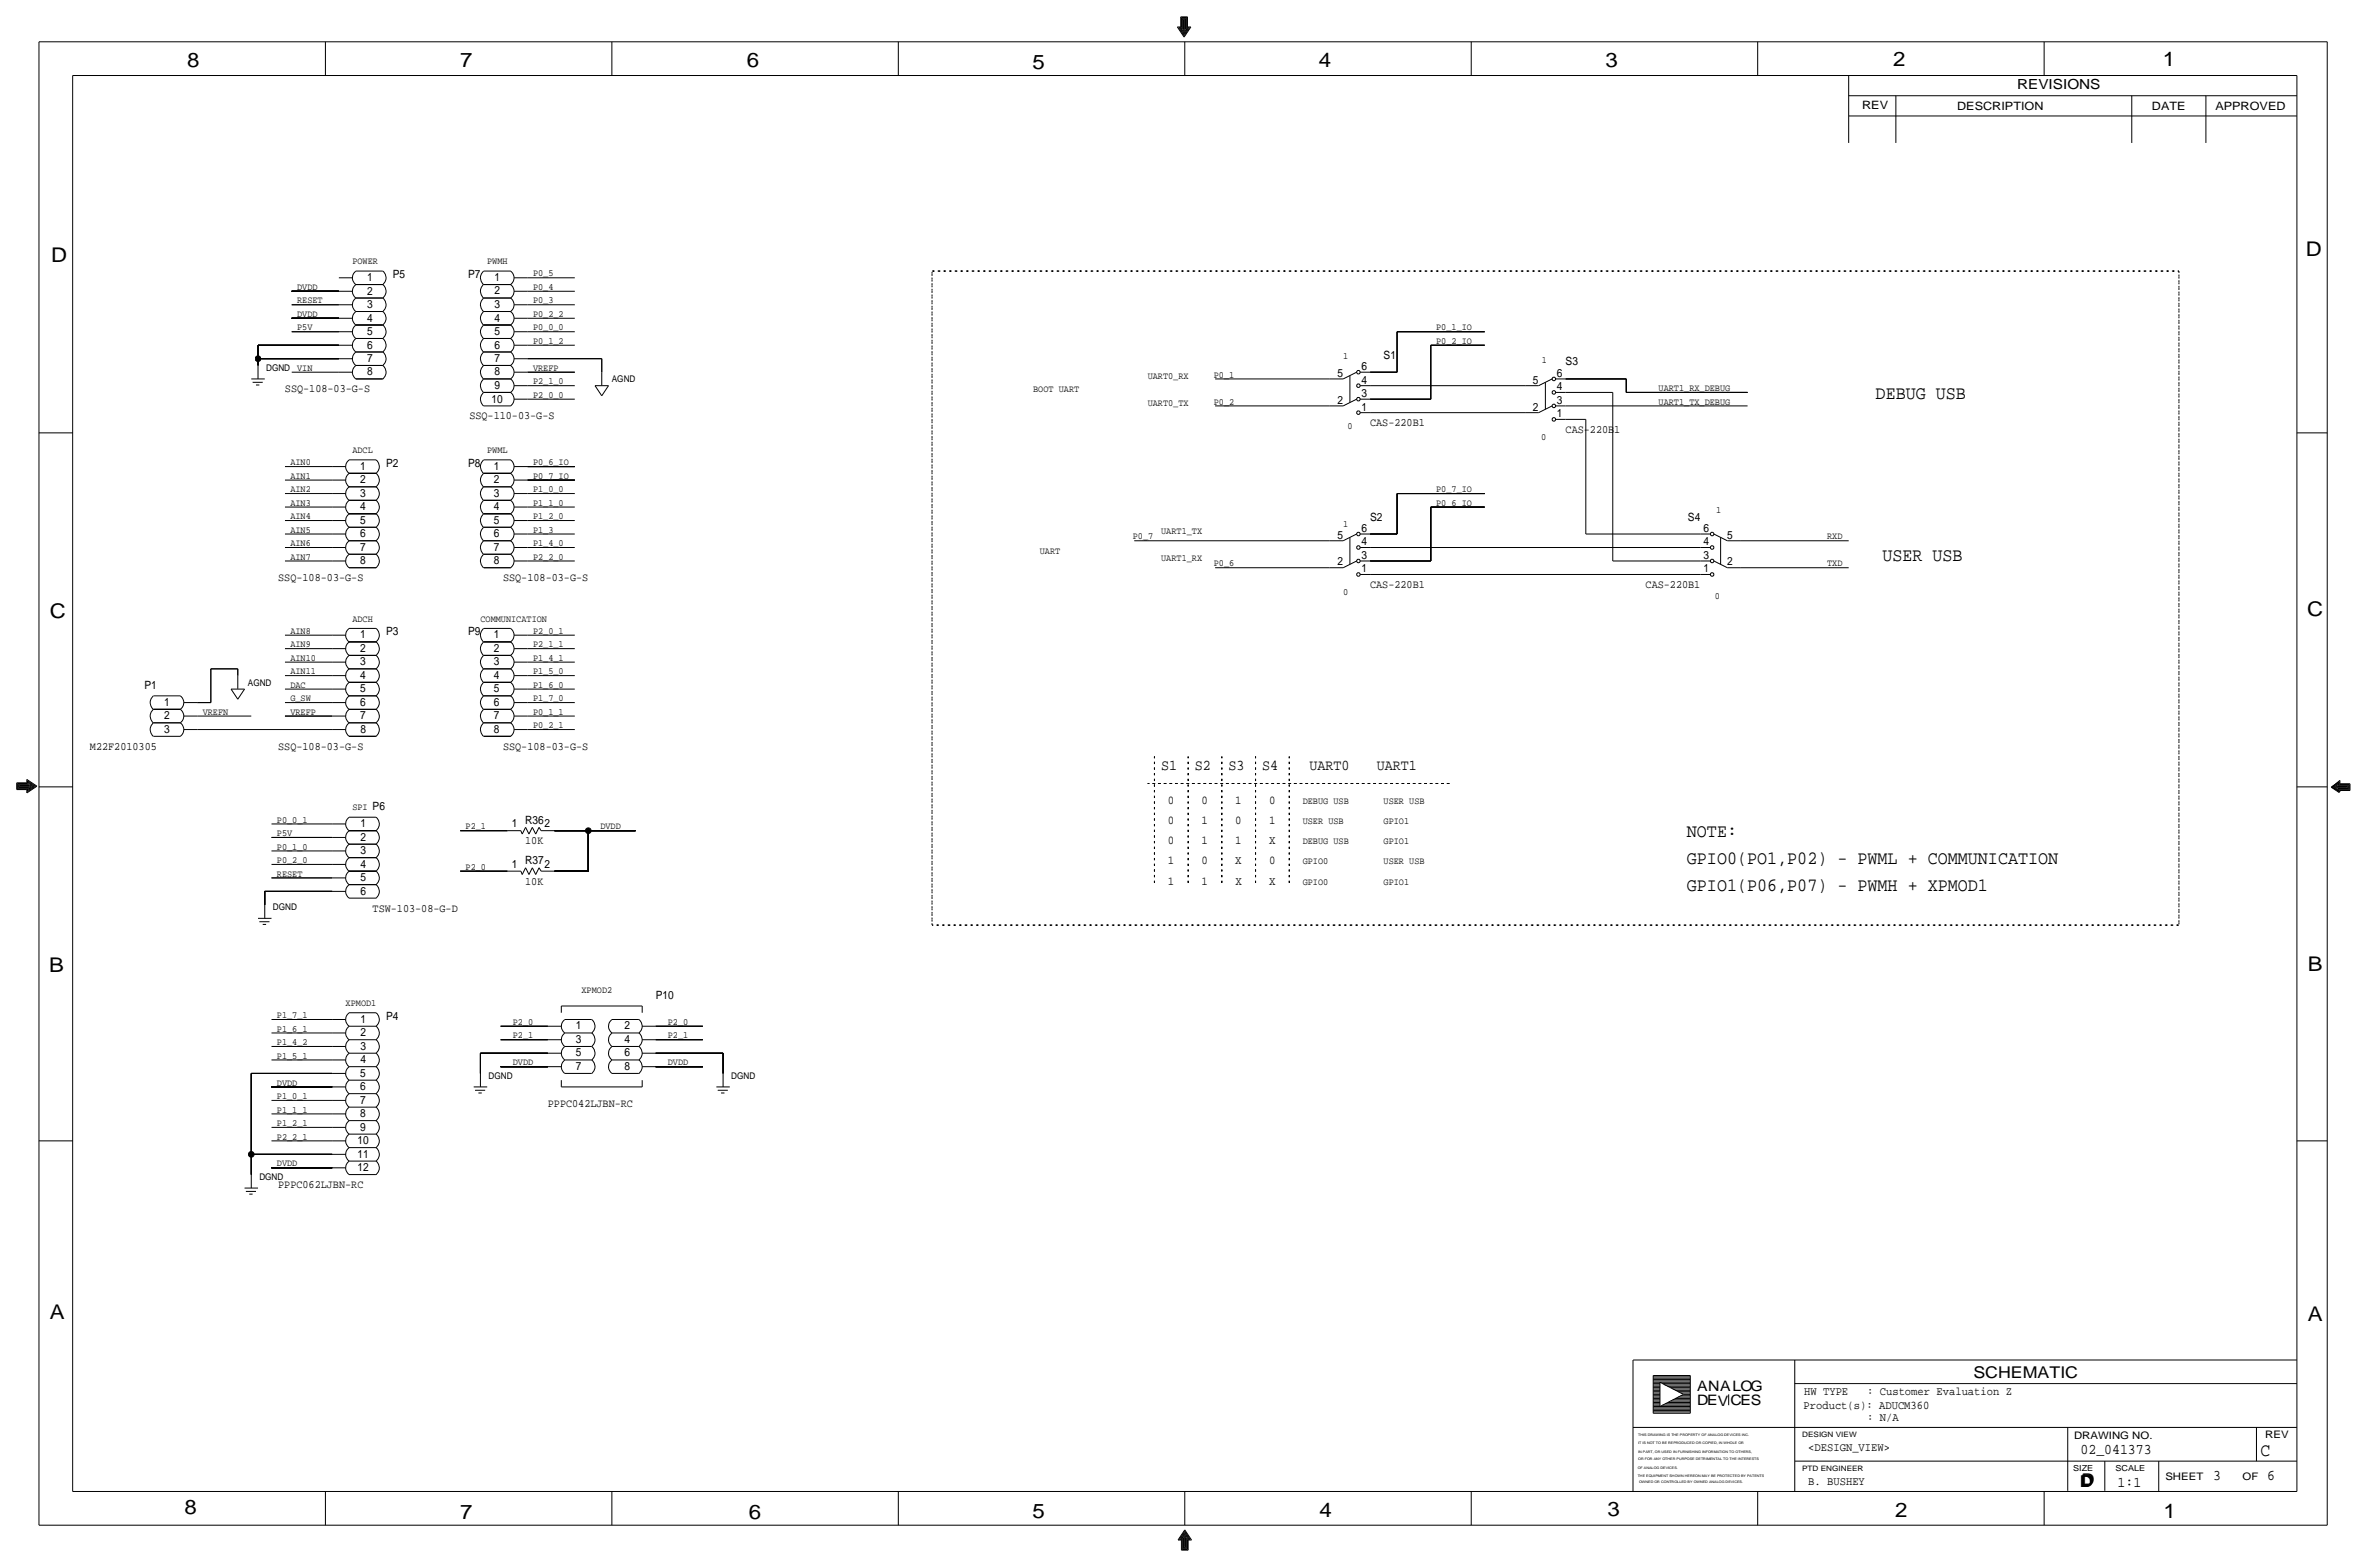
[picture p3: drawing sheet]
<svg xmlns="http://www.w3.org/2000/svg" width="892mm" height="590mm" viewBox="0 0 892 590" stroke-linecap="round" stroke-linejoin="round" font-family="sans-serif">
<defs><g id="words">
<g font-size="7.6">
<text x="70.6" y="25.4">8</text>
<text x="173.4" y="25.4">7</text>
<text x="281.4" y="25.1">6</text>
<text x="389.1" y="26.2">5</text>
<text x="497" y="25.4">4</text>
<text x="605" y="25.1">3</text>
<text x="713.4" y="24.9">2</text>
<text x="815" y="24.9">1</text>
<text x="19.3" y="98.8">D</text>
<text x="868.9" y="96.5">D</text>
<text x="18.8" y="232.7">C</text>
<text x="869.4" y="232.1">C</text>
<text x="869.6" y="365.8">B</text>
<text x="18.5" y="366">B</text>
<text x="18.8" y="496.8">A</text>
<text x="869.6" y="497.6">A</text>
<text x="69.6" y="570.5">8</text>
<text x="173.4" y="572.3">7</text>
<text x="282.2" y="572.3">6</text>
<text x="389.1" y="571.7">5</text>
<text x="497.3" y="571.5">4</text>
<text x="605.7" y="571.2">3</text>
<text x="714.2" y="571.5">2</text>
<text x="815.3" y="572">1</text>
</g>
<g font-size="7.1">
<text x="706.8" y="150.4">DEBUG USB</text>
<text x="709.4" y="211.3">USER USB</text>
<text x="635.7" y="315.5">NOTE:</text>
<text x="635.7" y="325.6">GPIO0(PO1,P02) - PWML + COMMUNICATION</text>
<text x="635.7" y="335.8">GPIO1(P06,P07) - PWMH + XPMOD1</text>
</g>
<text font-size="7" x="851.9" y="548.4">C</text>
<g font-size="6.1">
<text x="743.7" y="518.9">SCHEMATIC</text>
<text x="783.8" y="560.3">D</text>
<text x="784.3" y="559.8">D</text>
</g>
<g font-size="5.6">
<text x="437.6" y="290.1">S1</text>
<text x="450.3" y="290.1">S2</text>
<text x="463" y="290.1">S3</text>
<text x="475.7" y="290.1">S4</text>
<text x="493.5" y="290.1">UART0</text>
<text x="518.9" y="290.1">UART1</text>
<text x="784" y="547.9">02_041373</text>
<text x="834.1" y="557.5">3</text>
<text x="854.4" y="557.5">6</text>
<text x="798" y="560.1">1:1</text>
</g>
<g font-size="5.4">
<text x="639.5" y="524.2">ANALOG</text>
<text x="639.5" y="529.3">DEV</text>
<text x="652.1" y="529.3">CES</text>
</g>
<text font-size="5.2" x="760.2" y="33.5">REVISIONS</text>
<g font-size="4.5">
<text x="440.1" y="302.8">0</text>
<text x="452.8" y="302.8">0</text>
<text x="465.5" y="302.8">1</text>
<text x="478.2" y="302.8">0</text>
<text x="440.1" y="310.4">0</text>
<text x="452.8" y="310.4">1</text>
<text x="465.5" y="310.4">0</text>
<text x="478.2" y="310.4">1</text>
<text x="440.1" y="318">0</text>
<text x="452.8" y="318">1</text>
<text x="465.5" y="318">1</text>
<text x="478.2" y="318">X</text>
<text x="440.1" y="325.6">1</text>
<text x="452.8" y="325.6">0</text>
<text x="465.5" y="325.6">X</text>
<text x="478.2" y="325.6">0</text>
<text x="440.1" y="333.2">1</text>
<text x="452.8" y="333.2">1</text>
<text x="465.5" y="333.2">X</text>
<text x="478.2" y="333.2">X</text>
</g>
<g font-size="4.4">
<text x="679.9" y="525.5">HW TYPE</text>
<text x="703.6" y="525.5">: Customer Evaluation Z</text>
<text x="679.7" y="530.9">Product(s): ADUCM360</text>
<text x="703.6" y="535.2">: N/A</text>
<text x="681.4" y="546.6">&lt;DESIGN_VIEW&gt;</text>
<text x="681.4" y="559.3">B. BUSHEY</text>
</g>
<g font-size="4.3">
<text x="701.8" y="41.1">REV</text>
<text x="737.6" y="41.4">DESCRIPTION</text>
<text x="811" y="41.4">DATE</text>
<text x="834.8" y="41.4">APPROVED</text>
<text x="138.3" y="105.9">1</text>
<text x="148" y="104.7">P5</text>
<text x="176.4" y="104.7">P7</text>
<text x="186.3" y="105.9">1</text>
<text x="138.3" y="111">2</text>
<text x="186.3" y="110.9">2</text>
<text x="138.3" y="116.1">3</text>
<text x="186.3" y="116">3</text>
<text x="138.3" y="121.1">4</text>
<text x="186.3" y="121.2">4</text>
<text x="138.3" y="126.2">5</text>
<text x="138.3" y="131.3">6</text>
<text x="186.3" y="126.2">5</text>
<text x="186.3" y="131.3">6</text>
<text x="138.3" y="136.4">7</text>
<text x="186.3" y="136.4">7</text>
<text x="521.4" y="135.1">S1</text>
<text x="590" y="137.7">S3</text>
<text x="138.3" y="141.4">8</text>
<text x="186.3" y="141.4">8</text>
<text x="504" y="142">5</text>
<text x="513" y="139.4">6</text>
<text x="586.7" y="142">6</text>
<text x="107.4" y="147.8">SSQ-108-03-G-S</text>
<text x="186.3" y="146.5">9</text>
<text x="513" y="149.6">3</text>
<text x="513" y="144.5">4</text>
<text x="577.7" y="144.5">5</text>
<text x="586.7" y="147">4</text>
<text x="185.3" y="151.6">10</text>
<text x="504" y="152.1">2</text>
<text x="513" y="154.7">1</text>
<text x="577.7" y="154.7">2</text>
<text x="586.7" y="152.1">3</text>
<text x="176.9" y="158">SSQ-110-03-G-S</text>
<text x="516.3" y="160.5">CAS-220B1</text>
<text x="586.7" y="157.2">1</text>
<text x="590" y="163.1">CAS-220B1</text>
<text x="135.8" y="177">1</text>
<text x="145.5" y="175.8">P2</text>
<text x="176.4" y="175.8">P8</text>
<text x="186.1" y="177">1</text>
<text x="135.8" y="182.1">2</text>
<text x="186.1" y="182.1">2</text>
<text x="135.8" y="187.2">3</text>
<text x="186.1" y="187.2">3</text>
<text x="135.8" y="192.2">4</text>
<text x="135.8" y="197.3">5</text>
<text x="186.1" y="192.2">4</text>
<text x="186.1" y="197.3">5</text>
<text x="516.3" y="196.1">S2</text>
<text x="636.1" y="196.1">S4</text>
<text x="135.8" y="202.4">6</text>
<text x="186.1" y="202.4">6</text>
<text x="504" y="202.9">5</text>
<text x="513" y="200.3">6</text>
<text x="642" y="200.4">6</text>
<text x="650.9" y="202.9">5</text>
<text x="135.8" y="207.5">7</text>
<text x="186.1" y="207.5">7</text>
<text x="513" y="205.4">4</text>
<text x="642" y="205.4">4</text>
<text x="135.8" y="212.6">8</text>
<text x="186.1" y="212.5">8</text>
<text x="504" y="213">2</text>
<text x="513" y="210.5">3</text>
<text x="513" y="215.6">1</text>
<text x="642" y="215.6">1</text>
<text x="642" y="210.5">3</text>
<text x="650.9" y="213">2</text>
<text x="104.9" y="218.9">SSQ-108-03-G-S</text>
<text x="189.6" y="218.9">SSQ-108-03-G-S</text>
<text x="516.3" y="221.5">CAS-220B1</text>
<text x="620.1" y="221.5">CAS-220B1</text>
<text x="145.5" y="239.3">P3</text>
<text x="176.4" y="239.3">P9</text>
<text x="135.8" y="240.5">1</text>
<text x="135.8" y="245.6">2</text>
<text x="186.1" y="240.5">1</text>
<text x="186.1" y="245.6">2</text>
<text x="135.8" y="250.6">3</text>
<text x="186.1" y="250.6">3</text>
<text x="135.8" y="255.7">4</text>
<text x="186.1" y="255.7">4</text>
<text x="54.5" y="259.6">P1</text>
<text x="135.8" y="260.8">5</text>
<text x="186.1" y="260.9">5</text>
<text x="61.9" y="265.9">1</text>
<text x="135.8" y="265.9">6</text>
<text x="186.1" y="265.9">6</text>
<text x="61.9" y="270.9">2</text>
<text x="135.8" y="270.9">7</text>
<text x="186.1" y="271">7</text>
<text x="61.9" y="276.1">3</text>
<text x="135.8" y="276.1">8</text>
<text x="186.1" y="276">8</text>
<text x="33.9" y="282.4">M22F2010305</text>
<text x="104.8" y="282.4">SSQ-108-03-G-S</text>
<text x="189.6" y="282.4">SSQ-108-03-G-S</text>
<text x="140.4" y="305.3">P6</text>
<text x="135.8" y="311.7">1</text>
<text x="192.9" y="311.6">1</text>
<text x="197.9" y="310.4">R36</text>
<text x="205.2" y="311.6">2</text>
<text x="135.8" y="316.7">2</text>
<text x="135.8" y="321.8">3</text>
<text x="197.9" y="318">10K</text>
<text x="135.8" y="326.9">4</text>
<text x="192.9" y="326.8">1</text>
<text x="197.9" y="325.6">R37</text>
<text x="205.2" y="326.8">2</text>
<text x="135.8" y="332">5</text>
<text x="197.9" y="333.2">10K</text>
<text x="135.8" y="337.1">6</text>
<text x="140.4" y="343.4">TSW-103-08-G-D</text>
<text x="247.1" y="376.4">P10</text>
<text x="135.8" y="385.3">1</text>
<text x="145.5" y="384.1">P4</text>
<text x="217.1" y="387.8">1</text>
<text x="235.4" y="387.8">2</text>
<text x="135.8" y="390.4">2</text>
<text x="135.8" y="395.5">3</text>
<text x="217.1" y="392.9">3</text>
<text x="235.4" y="392.9">4</text>
<text x="135.8" y="400.6">4</text>
<text x="217.1" y="397.9">5</text>
<text x="235.4" y="397.9">6</text>
<text x="135.8" y="405.6">5</text>
<text x="217.1" y="403">7</text>
<text x="235.4" y="403">8</text>
<text x="135.8" y="410.6">6</text>
<text x="135.8" y="415.7">7</text>
<text x="206.4" y="417.1">PPPC042LJBN-RC</text>
<text x="135.8" y="420.8">8</text>
<text x="135.8" y="425.9">9</text>
<text x="134.7" y="431">10</text>
<text x="134.7" y="436">11</text>
<text x="134.7" y="441.1">12</text>
<text x="104.8" y="447.5">PPPC062LJBN-RC</text>
</g>
<g font-size="3.9">
<text x="781.6" y="542.1">DRAWING NO.</text>
<text x="853.6" y="541.8">REV</text>
<text x="816" y="557.4">SHEET</text>
<text x="845.1" y="557.5">OF</text>
</g>
<g font-size="3.6">
<text x="132.8" y="99.6">POWER</text>
<text x="183.6" y="99.6">PWMH</text>
<text x="200.9" y="104.1">P0_5</text>
<text x="112" y="109.2">DVDD</text>
<text x="200.9" y="109.2">P0_4</text>
<text x="112" y="119.4">DVDD</text>
<text x="112" y="114.3">RESET</text>
<text x="200.9" y="114.3">P0_3</text>
<text x="200.9" y="119.4">P0_2_2</text>
<text x="112" y="124.5">P5V</text>
<text x="200.9" y="124.5">P0_0_0</text>
<text x="541.2" y="124.5">P0_1_IO</text>
<text x="200.9" y="129.5">P0_1_2</text>
<text x="541.2" y="129.5">P0_2_IO</text>
<text x="506.2" y="135.1">1</text>
<text x="581.1" y="136.7">1</text>
<text x="112" y="139.7">VIN</text>
<text x="200.9" y="139.7">VREFP</text>
<text x="432.5" y="142.7">UART0_RX</text>
<text x="457.4" y="142.2">P0_1</text>
<text x="200.9" y="144.8">P2_1_0</text>
<text x="200.9" y="149.9">P2_0_0</text>
<text x="389.3" y="147.8">BOOT UART</text>
<text x="625" y="147.3">UART1_RX_DEBUG</text>
<text x="432.5" y="152.9">UART0_TX</text>
<text x="457.4" y="152.4">P0_2</text>
<text x="625" y="152.4">UART1_TX_DEBUG</text>
<text x="507.7" y="161.6">0</text>
<text x="580.8" y="165.6">0</text>
<text x="132.8" y="170.7">ADCL</text>
<text x="183.6" y="170.7">PWML</text>
<text x="109.4" y="175.3">AIN0</text>
<text x="200.9" y="175.3">P0_6_IO</text>
<text x="109.4" y="185.4">AIN2</text>
<text x="109.4" y="180.3">AIN1</text>
<text x="200.9" y="185.4">P1_0_0</text>
<text x="200.9" y="180.3">P0_7_IO</text>
<text x="541.2" y="185.4">P0_7_IO</text>
<text x="109.4" y="190.5">AIN3</text>
<text x="200.9" y="190.5">P1_1_0</text>
<text x="541.2" y="190.5">P0_6_IO</text>
<text x="109.4" y="195.6">AIN4</text>
<text x="200.9" y="195.6">P1_2_0</text>
<text x="646.7" y="193.2">1</text>
<text x="109.4" y="200.7">AIN5</text>
<text x="200.9" y="200.7">P1_3</text>
<text x="426.9" y="203.2">P0_7</text>
<text x="437.6" y="201.2">UART1_TX</text>
<text x="506.2" y="198.6">1</text>
<text x="688.5" y="203.2">RXD</text>
<text x="109.4" y="205.7">AIN6</text>
<text x="200.9" y="205.7">P1_4_0</text>
<text x="391.9" y="208.8">UART</text>
<text x="109.4" y="210.8">AIN7</text>
<text x="200.9" y="210.8">P2_2_0</text>
<text x="437.6" y="211.3">UART1_RX</text>
<text x="457.4" y="213.4">P0_6</text>
<text x="688.5" y="213.4">TXD</text>
<text x="506.2" y="224">0</text>
<text x="646.2" y="225.7">0</text>
<text x="109.4" y="238.8">AIN8</text>
<text x="132.8" y="234.2">ADCH</text>
<text x="181.1" y="234.2">COMMUNICATION</text>
<text x="200.9" y="238.8">P2_0_1</text>
<text x="109.4" y="243.8">AIN9</text>
<text x="200.9" y="243.8">P2_1_1</text>
<text x="109.4" y="248.9">AIN10</text>
<text x="200.9" y="248.9">P1_4_1</text>
<text x="109.4" y="254">AIN11</text>
<text x="200.9" y="254">P1_5_0</text>
<text x="109.4" y="259.1">DAC</text>
<text x="200.9" y="259.1">P1_6_0</text>
<text x="76.4" y="269.2">VREFN</text>
<text x="109.4" y="269.2">VREFP</text>
<text x="109.4" y="264.2">G_SW</text>
<text x="200.9" y="264.2">P1_7_0</text>
<text x="200.9" y="269.2">P0_1_1</text>
<text x="200.9" y="274.3">P0_2_1</text>
<text x="132.8" y="305.3">SPI</text>
<text x="490.9" y="302.8">DEBUG USB</text>
<text x="521.4" y="302.8">USER USB</text>
<text x="104.3" y="309.9">P0_0_1</text>
<text x="490.9" y="310.4">USER USB</text>
<text x="521.4" y="310.4">GPIO1</text>
<text x="104.3" y="315">P5V</text>
<text x="175.5" y="312.4">P2_1</text>
<text x="226.3" y="312.4">DVDD</text>
<text x="104.3" y="320">P0_1_0</text>
<text x="490.9" y="318">DEBUG USB</text>
<text x="521.4" y="318">GPIO1</text>
<text x="104.3" y="325.1">P0_2_0</text>
<text x="175.5" y="327.7">P2_0</text>
<text x="490.9" y="325.6">GPIO0</text>
<text x="521.4" y="325.6">USER USB</text>
<text x="104.3" y="330.2">RESET</text>
<text x="490.9" y="333.2">GPIO0</text>
<text x="521.4" y="333.2">GPIO1</text>
<text x="219.2" y="373.9">XPMOD2</text>
<text x="104.3" y="383.5">P1_7_1</text>
<text x="130.3" y="379">XPMOD1</text>
<text x="104.3" y="388.6">P1_6_1</text>
<text x="193.2" y="386.1">P2_0</text>
<text x="251.7" y="386.1">P2_0</text>
<text x="104.3" y="393.7">P1_4_2</text>
<text x="193.2" y="391.2">P2_1</text>
<text x="251.7" y="391.2">P2_1</text>
<text x="104.3" y="398.8">P1_5_1</text>
<text x="193.2" y="401.3">DVDD</text>
<text x="251.7" y="401.3">DVDD</text>
<text x="104.3" y="408.9">DVDD</text>
<text x="104.3" y="414">P1_0_1</text>
<text x="104.3" y="419.1">P1_1_1</text>
<text x="104.3" y="424.2">P1_2_1</text>
<text x="104.3" y="429.3">P2_2_1</text>
<text x="104.3" y="439.4">DVDD</text>
</g>
<g font-size="3.5">
<text x="100.3" y="139.7">DGND</text>
<text x="230.6" y="144">AGND</text>
<text x="93.4" y="258.3">AGND</text>
<text x="102.8" y="342.9">DGND</text>
<text x="184.1" y="406.4">DGND</text>
<text x="275.5" y="406.4">DGND</text>
<text x="97.7" y="444.5">DGND</text>
</g>
<g font-size="3.1">
<text x="781.3" y="554">SIZE</text>
<text x="797.3" y="554">SCALE</text>
</g>
<g font-size="2.8">
<text x="679.1" y="541.3">DESIGN VIEW</text>
<text x="679.1" y="554">PTD ENGINEER</text>
</g>
<g font-size="1.3">
<text x="617.3" y="541.1">THIS DRAWING IS THE PROPERTY OF ANALOG DEVICES INC.</text>
<text x="617.3" y="543.9">IT IS NOT TO BE REPRODUCED OR COPIED, IN WHOLE OR</text>
<text x="617.3" y="547.2">IN PART, OR USED IN FURNISHING INFORMATION TO OTHERS,</text>
<text x="617.3" y="550">OR FOR ANY OTHER PURPOSE DETRIMENTAL TO THE INTERESTS</text>
<text x="617.2" y="553.2">OF ANALOG DEVICES.</text>
<text x="617.2" y="556.3">THE EQUIPMENT SHOWN HEREON MAY BE PROTECTED BY PATENTS</text>
<text x="617.7" y="558.8">OWNED OR CONTROLLED BY OWNED ANALOG DEVICES.</text>
</g>
</g></defs>
<!-- layer: Nets -->
<g fill="none" stroke="#000" stroke-width=".38">
<path d="M109.9 119.9h17.8zM109.9 109.7h17.8zM109.9 114.8h17.8zM198.8 119.9h17.8zM198.8 109.7h17.8zM198.8 104.6h17.8zM198.8 114.8h17.8zM97.2 135.1v2.6zM97.2 130v5.1zM97.2 135.1h30.5zM97.2 130h30.5zM109.9 125h17.8z"/>
<path d="M198.8 135.1h28zM198.8 130h17.8zM198.8 125h17.8zM226.8 135.1v5.1zM526.5 125v15.2zM526.5 125h33zM539.2 130h20.3zM539.2 130v20.4zM109.9 140.2h17.8zM198.8 140.2h17.8zM198.8 145.3h17.8zM198.8 150.4h17.8z"/>
<path d="M457.9 142.7h43.2zM457.9 152.9h43.2zM516.3 155.4h58.5zM516.3 145.3h58.5zM516.3 150.4h22.9zM516.3 140.2h10.2zM590 147.8h17.8zM590 158h7.6zM590 142.7h22.9zM590 152.9h68.6zM597.6 158v43.2zM607.8 147.8v63.5z"/>
<path d="M612.9 142.7v5.1zM612.9 147.8h45.7zM107.4 175.8h17.8zM198.8 175.8h17.8zM107.4 196.1h17.8zM107.4 185.9h17.8zM107.4 180.8h17.8zM107.4 191h17.8zM198.8 180.8h17.8zM198.8 185.9h17.8zM198.8 191h17.8zM198.8 196.1h17.8z"/>
<path d="M526.5 185.9v15.3zM526.5 185.9h33zM539.2 191v20.3zM539.2 191h20.3zM107.4 206.2h17.8zM107.4 201.2h17.8zM107.4 211.3h17.8zM198.8 211.3h17.8zM198.8 206.2h17.8zM198.8 201.2h17.8zM427.4 203.7h73.7zM457.9 213.9h43.2z"/>
<path d="M516.3 216.4h124.5zM516.3 206.2h124.5zM516.3 211.3h22.9zM516.3 201.2h10.2zM597.6 201.2h43.2zM607.8 211.3h33zM656 213.9h40.7zM656 203.7h40.7zM107.4 239.3h17.8zM198.8 239.3h17.8zM79.5 252v12.7zM79.5 252h10.1z"/>
<path d="M89.6 252v2.5zM107.4 259.6h17.8zM107.4 254.5h17.8zM107.4 244.3h17.8zM107.4 249.4h17.8zM198.8 259.6h17.8zM198.8 249.4h17.8zM198.8 254.5h17.8zM198.8 244.3h17.8zM74.4 264.7h5.1zM74.4 274.8h50.8zM74.4 269.7h20.3z"/>
<path d="M107.4 269.7h17.8zM107.4 264.7h17.8zM198.8 269.7h17.8zM198.8 274.8h17.8zM198.8 264.7h17.8zM102.3 310.4h22.9zM102.3 315.5h22.9zM173.4 312.9h17.8zM209 312.9h12.7zM221.7 312.9v15.3zM221.7 312.9h17.8zM99.8 335.8v5.1z"/>
<path d="M99.8 335.8h25.4zM102.3 320.5h22.9zM102.3 325.6h22.9zM102.3 330.7h22.9zM173.4 328.2h17.8zM209 328.2h12.7zM102.3 399.3h22.9zM102.3 389.1h22.9zM102.3 384h22.9zM102.3 394.2h22.9zM181.1 396.7v7.7zM181.1 396.7h25.4z"/>
<path d="M188.7 386.6h17.8zM188.7 391.7h17.8zM247.1 396.7h25.4zM247.1 386.6h17.8zM247.1 391.7h17.8zM272.5 396.7v7.7zM94.7 404.4v30.4zM94.7 404.4h30.5zM102.3 409.4h22.9zM102.3 414.5h22.9zM102.3 419.6h22.9zM188.7 401.8h17.8z"/>
<path d="M247.1 401.8h17.8zM94.7 434.8v7.7zM94.7 434.8h30.5zM102.3 439.9h22.9zM102.3 424.7h22.9zM102.3 429.8h22.9z"/>
</g>
<path d="M351.2 102.1v246.4zM351.2 102.1h469.9zM821.1 102.1v246.4zM432.5 295.1h114.3zM435.1 285v48.2zM447.8 285v48.2zM460.5 285v48.2zM473.2 285v48.2zM485.9 285v48.2zM351.2 348.5h469.9z" fill="none" stroke="#000" stroke-width=".38" stroke-dasharray=".7 1.4" stroke-linecap="butt"/>
<g fill="#000" stroke="#000" stroke-width=".38">
<circle cx="97.2" cy="135.1" r="1.07"/>
<circle cx="221.7" cy="312.9" r="1.07"/>
<circle cx="94.7" cy="434.8" r="1.07"/>
</g>
<!-- layer: Components -->
<g fill="none" stroke="#000" stroke-width=".38">
<path d="M127.7 119.9h5.1zM127.7 114.8h5.1zM127.7 109.7h5.1zM127.7 104.6h5.1zM134.1 107.2h10.1zM134.1 117.3h10.1zM134.1 112.3h10.1zM134.1 102.1h10.1zM134.1 102.2a3.2 3.2 0 0 0 0 5 3.3 3.3 0 0 0-.1 5.2 3.3 3.3 0 0 0 0 5.1 3.1 3.1 0 0 0 .1 4.9M144.2 102.1a3.2 3.2 0 0 1 0 5.1 3.2 3.2 0 0 1 0 5.1 3.2 3.2 0 0 1 0 5 3.2 3.2 0 0 1 0 5.2M182.2 107.1a3.4 3.4 0 0 0 .1 5.2 3.3 3.3 0 0 0 0 5 3.3 3.3 0 0 0 0 5.2M182.3 102.1a3.3 3.3 0 0 0 0 5.1"/>
<path d="M182.3 107.2h10.2zM182.3 117.3h10.2zM182.3 112.3h10.2zM182.3 102.1h10.2zM192.4 102.2a3.1 3.1 0 0 1 0 5 3.1 3.1 0 0 1 0 5.1 3.1 3.1 0 0 1 0 5 3.1 3.1 0 0 1 0 5.1M193.8 119.9h5zM193.8 114.8h5zM193.8 109.7h5zM193.8 104.6h5zM97.2 137.7v5zM127.7 135.1h5.1zM127.7 130h5.1z"/>
<path d="M127.7 125h5.1zM134.1 137.7h10.1zM134.1 122.4h10.1zM134.1 132.6h10.1zM134.1 127.5h10.1zM134.1 137.7a3.1 3.1 0 0 0 0 5M134.1 122.5a3.1 3.1 0 0 0 0 5M134.1 132.6a3.1 3.1 0 0 0 0 5.1M134.1 127.6a3.1 3.1 0 0 0 0 5M144.2 137.7a3.2 3.2 0 0 1 0 5.1M144.2 132.6a3.2 3.2 0 0 1 0 5.1M144.2 127.5a3.2 3.2 0 0 1 0 5.1"/>
<path d="M144.2 122.4a3.2 3.2 0 0 1 0 5.2M182.3 137.7a3.3 3.3 0 0 0 0 5.1M182.3 132.6a3.3 3.3 0 0 0 0 5.1M182.3 127.5a3.3 3.3 0 0 0 0 5.1M182.3 122.4a3.3 3.3 0 0 0 0 5.2M182.3 137.7h10.2zM182.3 122.4h10.2zM182.3 132.6h10.2zM182.3 127.5h10.2zM192.4 137.7a3.1 3.1 0 0 1 0 5M192.4 122.5a3.1 3.1 0 0 1 0 5M192.4 132.6a3.1 3.1 0 0 1 0 5.1"/>
<path d="M192.4 127.6a3.1 3.1 0 0 1 0 5M193.8 135.1h5zM193.8 130h5zM193.8 125h5zM94.7 142.7h5.1zM95.2 144h3.8zM96.5 145h1.2zM127.7 140.2h5.1zM134.1 142.7h10.1zM182.3 147.8a3.3 3.3 0 0 0 0 5.2M182.3 142.7a3.3 3.3 0 0 0 0 5.2M182.3 152.9h10.2z"/>
<path d="M182.3 147.8h10.2zM182.3 142.7h10.2zM192.4 147.9a3.1 3.1 0 0 1 0 5M192.4 142.8a3.1 3.1 0 0 1 0 5M193.8 150.4h5zM193.8 145.3h5zM193.8 140.2h5zM224.2 145.3l2.6 3.8zM224.2 145.3h5.1zM226.8 140.2v5zM229.3 145.3l-2.5 3.8zM501.1 142.7h5.1z"/>
<path d="M501.1 152.9h5.1zM506.2 152.9l5.1-2.5zM506.2 142.7l5.1-2.5zM508.7 141.5v10.1zM512.6 145.3h3.7zM512.6 140.2h3.7zM512.6 155.4h3.7zM512.6 150.4h3.7zM574.8 145.3h5zM574.8 155.4h5zM579.8 155.4l5.1-2.5zM579.8 145.3l5.1-2.6z"/>
<path d="M582.4 144v10.2zM586.2 147.8h3.8zM586.2 142.7h3.8zM586.2 158h3.8zM586.2 152.9h3.8zM125.2 175.8h5.1zM131.5 178.3h10.2zM131.5 173.2h10.2zM131.5 173.3a3.2 3.2 0 0 0 0 5.1 3.3 3.3 0 0 0-.1 5.1 3.1 3.1 0 0 0 .1 5M141.7 173.2a3.2 3.2 0 0 1 0 5.1 3.2 3.2 0 0 1 0 5.1 3.2 3.2 0 0 1 0 5.1M182.3 173.2a3.3 3.3 0 0 0 0 5.1 3.3 3.3 0 0 0 0 5.1 3.3 3.3 0 0 0 0 5.1M182.3 178.3h10.2z"/>
<path d="M182.3 173.2h10.2zM192.4 173.3a3.1 3.1 0 0 1 0 5.1 3.1 3.1 0 0 1 0 5 3.1 3.1 0 0 1 0 5.1M193.8 175.8h5zM125.2 196.1h5.1zM125.2 191h5.1zM125.2 185.9h5.1zM125.2 180.8h5.1zM131.5 193.5h10.2zM131.5 198.6h10.2zM131.5 188.5h10.2zM131.5 183.4h10.2zM131.5 193.6a3.1 3.1 0 0 0 0 5"/>
<path d="M131.5 198.7a3.1 3.1 0 0 0 0 5M131.5 188.5a3.1 3.1 0 0 0 0 5M141.7 198.6a3.2 3.2 0 0 1 0 5.2M141.7 193.5a3.2 3.2 0 0 1 0 5.2M141.7 188.5a3.2 3.2 0 0 1 0 5.1M182.3 198.6a3.3 3.3 0 0 0 0 5.2M182.3 193.5a3.3 3.3 0 0 0 0 5.2M182.3 188.5a3.3 3.3 0 0 0 0 5.1M182.3 193.5h10.2zM182.3 198.6h10.2zM182.3 188.5h10.2zM182.3 183.4h10.2z"/>
<path d="M192.4 193.6a3.1 3.1 0 0 1 0 5M192.4 198.7a3.1 3.1 0 0 1 0 5M192.4 188.5a3.1 3.1 0 0 1 0 5M193.8 196.1h5zM193.8 191h5zM193.8 185.9h5zM193.8 180.8h5zM125.2 211.3h5.1zM125.2 206.2h5.1zM125.2 201.2h5.1zM131.5 208.8h10.2zM131.5 213.9h10.2z"/>
<path d="M131.5 203.7h10.2zM131.5 208.8a3.1 3.1 0 0 0 0 5.1M131.5 203.8a3.1 3.1 0 0 0 0 5M141.7 208.8a3.2 3.2 0 0 1 0 5.1M141.7 203.7a3.2 3.2 0 0 1 0 5.1M182.3 208.8a3.3 3.3 0 0 0 0 5.1M182.3 203.7a3.3 3.3 0 0 0 0 5.1M182.3 208.8h10.2zM182.3 213.9h10.2zM182.3 203.7h10.2zM192.4 208.8a3.1 3.1 0 0 1 0 5.1M192.4 203.8a3.1 3.1 0 0 1 0 5"/>
<path d="M193.8 211.3h5zM193.8 206.2h5zM193.8 201.2h5zM501.1 203.7h5.1zM501.1 213.9h5.1zM506.2 213.9l5.1-2.6zM506.2 203.7l5.1-2.5zM508.7 202.4v10.2zM512.6 206.2h3.7zM512.6 201.2h3.7zM512.6 216.4h3.7zM512.6 211.3h3.7z"/>
<path d="M640.8 206.2h3.8zM640.8 201.2h3.8zM640.8 216.4h3.8zM640.8 211.3h3.8zM645.9 211.3l5.1 2.6zM645.9 201.2l5.1 2.5zM648.4 202.4v10.2zM651 203.7h5zM651 213.9h5zM125.2 239.3h5.1zM131.5 236.7h10.2zM131.5 236.8a3.2 3.2 0 0 0 0 5.1 3.3 3.3 0 0 0-.1 5.1 3.1 3.1 0 0 0 .1 5"/>
<path d="M141.7 236.7a3.2 3.2 0 0 1 0 5.1 3.2 3.2 0 0 1 0 5.1 3.2 3.2 0 0 1 0 5.1M182.3 236.7a3.3 3.3 0 0 0 0 5.1 3.3 3.3 0 0 0 0 5.1 3.3 3.3 0 0 0 0 5.1M182.3 236.7h10.2zM192.4 236.8a3.1 3.1 0 0 1 0 5.1 3.1 3.1 0 0 1 0 5 3.1 3.1 0 0 1 0 5.1M193.8 239.3h5zM87.1 259.6l2.5 3.8zM87.1 259.6h5.1zM89.6 254.5v5zM92.2 259.6l-2.6 3.8zM125.2 259.6h5.1zM125.2 254.5h5.1zM125.2 249.4h5.1z"/>
<path d="M125.2 244.3h5.1zM131.5 257h10.2zM131.5 241.8h10.2zM131.5 252h10.2zM131.5 246.9h10.2zM131.5 257.1a3.1 3.1 0 0 0 0 5M131.5 252a3.1 3.1 0 0 0 0 5M141.7 257a3.2 3.2 0 0 1 0 5.2M141.7 252a3.2 3.2 0 0 1 0 5.1M182.3 257a3.3 3.3 0 0 0 0 5.2M182.3 252a3.3 3.3 0 0 0 0 5.1M182.3 257h10.2z"/>
<path d="M182.3 241.8h10.2zM182.3 252h10.2zM182.3 246.9h10.2zM192.4 257.1a3.1 3.1 0 0 1 0 5M192.4 252a3.1 3.1 0 0 1 0 5M193.8 259.6h5zM193.8 254.5h5zM193.8 249.4h5zM193.8 244.3h5zM57.8 267.2a3.3 3.3 0 0 0 0 5.1M57.8 272.3a3.3 3.3 0 0 0 0 5.1M57.8 262.1a3.3 3.3 0 0 0 0 5.2"/>
<path d="M57.9 267.2h10.1zM57.9 277.4h10.1zM57.9 272.3h10.1zM57.9 262.1h10.1zM68 267.3a3.1 3.1 0 0 1 0 5M68 272.3a3.1 3.1 0 0 1 0 5.1M68 262.2a3.1 3.1 0 0 1 0 5M69.3 274.8h5.1zM69.3 269.7h5.1zM69.3 264.7h5.1zM125.2 274.8h5.1zM125.2 269.7h5.1z"/>
<path d="M125.2 264.7h5.1zM131.5 272.3h10.2zM131.5 277.4h10.2zM131.5 267.2h10.2zM131.5 262.1h10.2zM131.5 272.3a3.1 3.1 0 0 0 0 5.1M131.5 267.3a3.1 3.1 0 0 0 0 5M131.5 262.2a3.1 3.1 0 0 0 0 5M141.7 272.3a3.2 3.2 0 0 1 0 5.1M141.7 267.2a3.2 3.2 0 0 1 0 5.1M141.7 262.1a3.2 3.2 0 0 1 0 5.2M182.3 272.3a3.3 3.3 0 0 0 0 5.1"/>
<path d="M182.3 267.2a3.3 3.3 0 0 0 0 5.1M182.3 262.1a3.3 3.3 0 0 0 0 5.2M182.3 272.3h10.2zM182.3 277.4h10.2zM182.3 267.2h10.2zM182.3 262.1h10.2zM192.4 272.3a3.1 3.1 0 0 1 0 5.1M192.4 267.3a3.1 3.1 0 0 1 0 5M192.4 262.2a3.1 3.1 0 0 1 0 5M193.8 274.8h5zM193.8 269.7h5zM193.8 264.7h5z"/>
<path d="M125.2 315.5h5.1zM125.2 310.4h5.1zM131.5 312.9h10.2zM131.5 318h10.2zM131.5 307.8h10.2zM131.5 307.9a3.2 3.2 0 0 0 0 5.1 3.1 3.1 0 0 0 0 5M131.5 318.1a3.1 3.1 0 0 0 0 5M141.7 318a3.2 3.2 0 0 1 0 5.1M141.7 307.8a3.2 3.2 0 0 1 0 5.1 3.2 3.2 0 0 1 0 5.2M191.2 312.9h5.1zM196.3 312.9l.5 1.3zM198.1 311.7l1.2 2.5z"/>
<path d="M198.1 311.7l-1.3 2.5zM200.6 311.7l1.3 2.5zM200.6 311.7l-1.3 2.5zM203.1 311.7l-1.2 2.5zM203.1 311.7l.8 1.2zM203.9 312.9h5.1zM125.2 335.8h5.1zM125.2 330.7h5.1zM125.2 325.6h5.1zM125.2 320.5h5.1zM131.5 328.2h10.2zM131.5 338.3h10.2z"/>
<path d="M131.5 333.2h10.2zM131.5 323.1h10.2zM131.5 328.2a3.1 3.1 0 0 0 0 5M131.5 333.3a3.1 3.1 0 0 0 0 5M131.5 323.1a3.1 3.1 0 0 0 0 5.1M141.7 333.2a3.2 3.2 0 0 1 0 5.2M141.7 328.2a3.2 3.2 0 0 1 0 5.1M141.7 323.1a3.2 3.2 0 0 1 0 5.1M191.2 328.2h5.1zM196.3 328.2l.5 1.2zM198.1 326.9l1.2 2.5zM198.1 326.9l-1.3 2.5z"/>
<path d="M200.6 326.9l1.3 2.5zM200.6 326.9l-1.3 2.5zM203.1 326.9l-1.2 2.5zM203.1 326.9l.8 1.3zM203.9 328.2h5.1zM97.2 345.9h5.1zM97.7 347.2h3.8zM99 348.2h1.3zM99.8 340.9v5zM211.5 379h30.5zM211.5 379v2.5zM242 379v2.5z"/>
<path d="M125.2 399.3h5.1zM125.2 394.2h5.1zM125.2 389.1h5.1zM125.2 384h5.1zM131.5 381.5h10.2zM131.5 391.7h10.2zM131.5 396.7h10.2zM131.5 386.6h10.2zM131.5 391.7a3.1 3.1 0 0 0 0 5M131.5 396.8a3.1 3.1 0 0 0 0 5M131.5 386.6a3.1 3.1 0 0 0 0 5.1M131.5 381.6a3.1 3.1 0 0 0 0 5"/>
<path d="M141.7 386.6a3.2 3.2 0 0 1 0 5.1M141.7 391.7a3.2 3.2 0 0 1 0 5.1M141.7 396.7a3.2 3.2 0 0 1 0 5.2M141.7 381.5a3.2 3.2 0 0 1 0 5.1M206.5 396.7h5zM206.5 391.7h5zM206.5 386.6h5zM212.8 399.3h10.2zM212.8 394.2h10.2zM212.8 389.1h10.2zM212.8 384h10.2zM212.8 399.3a3.1 3.1 0 0 0 0 5.1"/>
<path d="M212.8 394.3a3.1 3.1 0 0 0 0 5M212.8 389.2a3.1 3.1 0 0 0 0 5M212.8 384.1a3.1 3.1 0 0 0 0 5M223 399.3a3.2 3.2 0 0 1 0 5.1M223 394.2a3.2 3.2 0 0 1 0 5.1M223 389.1a3.2 3.2 0 0 1 0 5.2M223 384a3.2 3.2 0 0 1 0 5.2M230.6 399.3a3.1 3.1 0 0 0 0 5.1M230.6 394.3a3.1 3.1 0 0 0 0 5M230.6 389.2a3.1 3.1 0 0 0 0 5M230.6 384.1a3.1 3.1 0 0 0 0 5M230.6 399.3h10.1z"/>
<path d="M230.6 394.2h10.1zM230.6 389.1h10.1zM230.6 384h10.1zM240.7 399.3a3.2 3.2 0 0 1 0 5.1M240.7 394.2a3.2 3.2 0 0 1 0 5.1M240.7 389.1a3.2 3.2 0 0 1 0 5.2M240.7 384a3.2 3.2 0 0 1 0 5.2M242 396.7h5.1zM242 391.7h5.1zM242 386.6h5.1zM125.2 419.6h5.1zM125.2 414.5h5.1z"/>
<path d="M125.2 409.4h5.1zM125.2 404.4h5.1zM131.5 406.9h10.2zM131.5 412h10.2zM131.5 417.1h10.2zM131.5 401.8h10.2zM131.5 407a3.1 3.1 0 0 0 0 5M131.5 412a3.3 3.3 0 0 0-.1 5.2 3.3 3.3 0 0 0 0 5.1 3.3 3.3 0 0 0 0 5.1 3.3 3.3 0 0 0 0 5 3.3 3.3 0 0 0 0 5.1 3.1 3.1 0 0 0 .1 5M131.5 401.9a3.1 3.1 0 0 0 0 5M141.7 406.9a3.2 3.2 0 0 1 0 5.1M141.7 412a3.2 3.2 0 0 1 0 5.1 3.2 3.2 0 0 1 0 5.1 3.2 3.2 0 0 1 0 5.1 3.2 3.2 0 0 1 0 5.1 3.2 3.2 0 0 1 0 5 3.2 3.2 0 0 1 0 5.1M141.7 401.8a3.2 3.2 0 0 1 0 5.2"/>
<path d="M178.5 409.4h5.1zM179 410.7h3.8zM180.3 411.7h1.3zM181.1 404.4v5zM206.5 401.8h5zM211.5 409.4h30.5zM211.5 406.9v2.5zM212.8 404.4h10.2zM230.6 404.4h10.1zM242 406.9v2.5zM242 401.8h5.1zM270 409.4h5z"/>
<path d="M270.5 410.7h3.8zM271.7 411.7h1.3zM272.5 404.4v5zM125.2 439.9h5.1zM125.2 434.8h5.1zM125.2 429.8h5.1zM125.2 424.7h5.1zM131.5 422.1h10.2zM131.5 427.2h10.2zM131.5 432.3h10.2zM131.5 437.4h10.2zM92.2 447.5h5z"/>
<path d="M92.7 448.8h3.8zM93.9 449.8h1.3zM94.7 442.5v5zM131.5 442.5h10.2z"/>
<circle cx="511.9" cy="155.5" r=".67"/>
<circle cx="511.9" cy="150.4" r=".67"/>
<circle cx="511.9" cy="145.3" r=".67"/>
<circle cx="511.9" cy="140.2" r=".67"/>
<circle cx="585.6" cy="142.8" r=".67"/>
<circle cx="585.6" cy="152.9" r=".67"/>
<circle cx="585.6" cy="147.8" r=".67"/>
<circle cx="585.6" cy="158" r=".67"/>
<circle cx="511.9" cy="216.4" r=".67"/>
<circle cx="511.9" cy="211.3" r=".67"/>
<circle cx="511.9" cy="206.3" r=".67"/>
<circle cx="511.9" cy="201.2" r=".67"/>
<circle cx="645.2" cy="201.2" r=".67"/>
<circle cx="645.2" cy="216.4" r=".67"/>
<circle cx="645.2" cy="211.3" r=".67"/>
<circle cx="645.2" cy="206.3" r=".67"/>
</g>
<!-- layer: Page Border and Title Block -->
<g fill="none" stroke="#000" stroke-width=".38">
<path d="M14.7 15.7v558.8zM14.7 15.7h862.3zM122.6 15.7v12.7zM230.6 15.7v12.7zM338.5 15.7v12.7zM443.7 10.2h1.3zM443.7 10.2l2.5 3.8zM444.2 10.4h1zM444.2 10.4l2 3.1zM444.7 10.7l1.5 2.3zM444.7 10.7h.8zM445 6.4h2.5z"/>
<path d="M445 6.4v3.8zM445.2 6.6v3.8zM445.2 6.6h2zM445.2 10.9h.5zM445.2 10.9l1 1.5zM445.5 6.9v3.8zM445.5 6.9h1.5zM445.7 11.2l.5 .7zM445.7 11.2h.3zM445.7 7.1v3.8zM445.7 7.1h1zM446 7.4v3.8z"/>
<path d="M446 7.4h.5zM446.2 7.6v4.1zM446.5 11.2h.2zM446.5 7.4v3.8zM446.5 15.7v12.7zM446.7 10.9h.5zM446.7 11.2l-.5 .7zM446.7 7.1v3.8zM447 10.7h.8zM447 6.9v3.8zM447.2 10.4h1.1zM447.2 6.6v3.8z"/>
<path d="M447.2 10.9l-1 1.5zM447.5 10.2h1.3zM447.5 6.4v3.8zM447.8 10.7l-1.6 2.3zM448.3 10.4l-2.1 3.1zM448.8 10.2l-2.6 3.8zM554.4 15.7v12.7zM662.4 15.7v12.7zM770.3 15.7v12.7zM877 15.7v558.8zM27.4 28.4h838.2zM27.4 28.4v533.4z"/>
<path d="M696.7 36.1h168.9zM696.7 28.4v25.4zM714.5 36.1v17.7zM803.4 36.1v17.7zM831.3 36.1v17.7zM865.6 28.4v533.4zM696.7 43.7h168.9zM14.7 163.1h12.7zM865.6 163.1h11.4zM6.3 294.9h3.8zM6.3 294.9v2.5zM6.3 297.4h3.8z"/>
<path d="M6.6 297.2h3.8zM6.6 295.1v2.1zM6.6 295.1h3.8zM6.8 295.4v1.5zM6.8 295.4h3.8zM6.8 296.9h3.8zM7.1 296.7h3.8zM7.1 295.7v1zM7.1 295.7h3.8zM7.3 296.4h3.8zM7.3 295.9v.5zM7.3 295.9h3.8z"/>
<path d="M7.6 296.2h4zM10.1 297.4v1.3zM10.1 298.7l3.8-2.5zM10.1 293.6v1.3zM10.1 293.6l3.8 2.6zM10.4 298.2l3-2zM10.4 297.2v1zM10.4 294.1v1zM10.4 294.1l3 2.1zM10.6 297.7l2.3-1.5zM10.6 296.9v.8zM10.6 294.6v.8z"/>
<path d="M10.6 294.6l2.3 1.6zM10.9 295.1v.6zM10.9 295.1l1.5 1.1zM10.9 296.7v.5zM10.9 297.2l1.5-1zM11.1 296.7l.8-.5zM11.1 295.7v.2zM11.1 295.7l.8 .5zM11.1 296.4v.3zM14.7 296.4h12.7zM865.6 296.4h11.4zM878.5 296.5l3-2z"/>
<path d="M878.5 296.5l3 2.1zM878.7 296.5l3.1-2.5zM878.7 296.5l3.1 1.8zM879 296.5l2.3 1.5zM879 296.5l2.3-1.5zM879.5 296.5l1.5-1zM879.5 296.5l1.5 1zM880 296.5l.8-.5zM880 296.5l.8 .5zM880.3 296.5h4zM880.8 296.8h3.8zM880.8 296.3h3.8z"/>
<path d="M880.8 296v.3zM880.8 296.8v.2zM881 297h3.8zM881 296h3.8zM881 295.5v.5zM881 297v.5zM881.3 295.8h3.8zM881.3 295v.8zM881.3 297.3v.7zM881.3 297.3h3.8zM881.5 295.5h3.8zM881.5 294.5v1z"/>
<path d="M881.5 297.5v1.1zM881.5 297.5h3.8zM881.8 297.8h3.8zM881.8 297.8v.5zM881.8 294v1.2zM881.8 295.2h3.8zM884.6 296.3v.5zM884.8 296v1zM885.1 295.8v1.5zM885.3 295.5v2zM885.6 295.2v2.6zM14.7 429.8h12.7z"/>
<path d="M865.6 429.8h11.4zM615.4 512.3v49.5zM615.4 512.3h250.2zM623 518.2h14zM623 518.7h14zM623 519.7h14zM623 519.2h14zM623 518.2v14.2zM637 518.2v14.2zM676.4 512.3v49.5zM615.4 537.7h250.2zM623 528.3h2.6z"/>
<path d="M623 529.3h2.6zM623 529.8h14zM623 520.7h14zM623 532.4h14zM623 531.9h14zM623 531.4h14zM623 530.4h14zM623 530.9h14zM623 526.3h2.6zM623 525.3h2.6zM623 527.3h2.6zM623 525.8h2.6z"/>
<path d="M623 527.8h2.6zM623 528.8h2.6zM623 526.8h2.6zM623 523.2h2.6zM623 524.8h2.6zM623 523.7h2.6zM623 522.7h2.6zM623 524.3h2.6zM623 521.7h2.6zM623 521.2h2.6zM623 522.2h2.6zM623 520.2h14z"/>
<path d="M625.6 529.8l8.8-4.5zM625.6 520.7v9.1zM625.6 520.7l8.8 4.6zM626.6 529.3h10.4zM626.6 521.2h10.4zM627.3 521.7h9.7zM627.6 528.8h9.4zM628.3 522.2h8.7zM628.6 528.3h8.4zM629.6 527.8h7.4zM629.6 522.7h7.4zM630.4 527.3h6.6z"/>
<path d="M630.4 523.2h6.6zM631.4 523.7h5.6zM631.4 526.8h5.6zM632.4 526.3h4.6zM632.4 524.3h4.6zM633.4 525.8h3.6zM633.4 524.8h3.6zM634.4 525.3h2.6zM651.5 525.3v4zM676.4 521.2h189.2zM779.2 537.7v23.9zM850.3 537.7v12.7z"/>
<path d="M676.4 550.4h189.2zM793.2 550.4v11.2zM813.5 550.4v11.4zM14.7 574.5h862.3zM27.4 561.8h838.2zM122.6 561.8v12.7zM230.6 561.8v12.7zM338.5 561.8v12.7zM444.4 579.9h1.1zM445 579.6h.7zM445.5 579.9v3.8zM445.5 579.4h.5z"/>
<path d="M445.7 579.6v3.8zM446 579.1h.2zM446 579.4v3.8zM446.2 579.1v3.8zM446.5 576.8l-2.1 3.1zM446.5 577.9l-1 1.5zM446.5 561.8v12.7zM446.5 576.3l-2.6 3.8zM446.5 576.8l2 3.1zM446.5 577.3l1.5 2.3zM446.5 578.6v4.1zM446.5 578.4l.5 .7z"/>
<path d="M446.5 577.9l1 1.5zM446.5 577.3l-1.5 2.3zM446.5 578.4l-.5 .7zM446.5 576.3l2.5 3.8zM446.7 579.1h.3zM446.7 579.1v3.8zM447 579.4h.5zM447 579.4v3.8zM447.2 579.6v3.8zM447.2 579.6h.8zM447.5 579.9v3.8zM447.5 579.9h1z"/>
<path d="M554.4 561.8v12.7zM662.4 561.8v12.7zM770.3 561.8v12.7zM443.9 580.1h1.3zM445.2 583.9h2.6zM445.2 580.1v3.8zM445.5 583.7h2zM445.7 583.4h1.5zM446 583.2h1zM446.2 582.9h.5zM447.8 580.1v3.8zM447.8 580.1h1.2z"/>
</g>
<use href="#words"/>
</svg>
